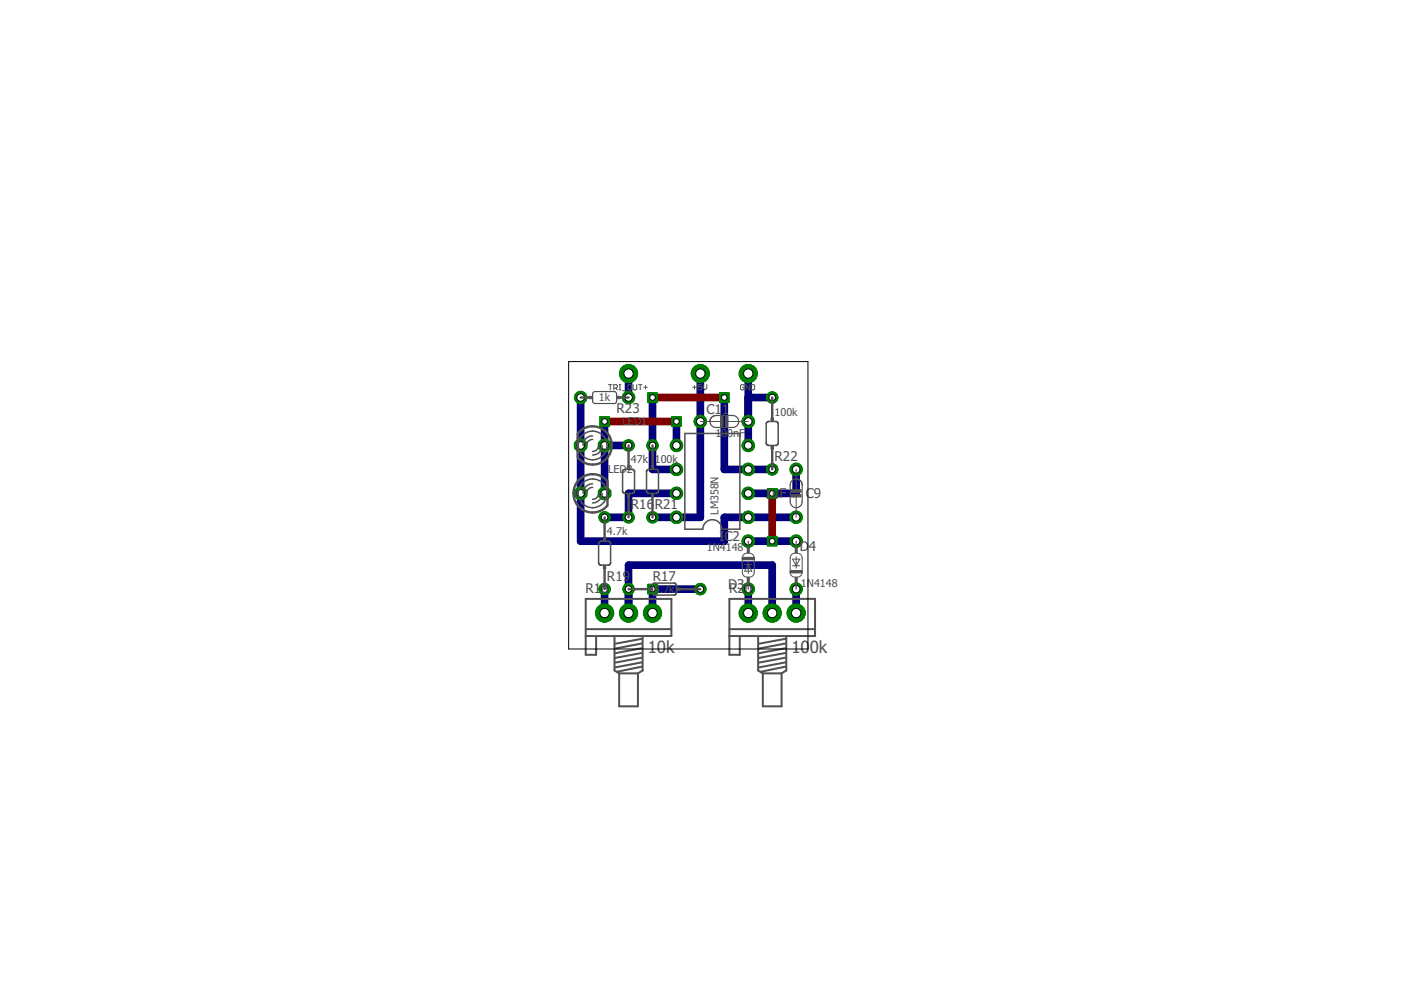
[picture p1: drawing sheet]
<svg xmlns="http://www.w3.org/2000/svg" width="297mm" height="210mm" viewBox="0 0 297 210" stroke-linecap="round" stroke-linejoin="round" font-family="sans-serif">
<defs><g id="words">
<g font-size="3.6" fill="#505050">
<text x="137.3" y="138.4">10k</text>
<text x="167.8" y="138.4">100k</text>
</g>
<g font-size="2.9" fill="#505050">
<text x="130.7" y="87.6">R23</text>
<text x="149.8" y="87.7">C11</text>
<text x="164.2" y="97.7">R22</text>
<text x="133.8" y="107.9">R16</text>
<text x="138.8" y="107.9">R21</text>
<text x="162.1" y="105.6">1u</text>
<text x="165.3" y="105.6">F</text>
<text x="170.8" y="105.6">C9</text>
<text x="152.5" y="114.8">IC2</text>
<text x="169.6" y="116.8">D</text>
<text x="171.5" y="116.8">4</text>
<text x="124.1" y="125.7">R18</text>
<text x="128.7" y="123.1">R19</text>
<text x="138.4" y="123.1">R17</text>
<text x="154.4" y="124.9">D3</text>
<text x="154.6" y="125.7">R20</text>
</g>
<g font-size="2.3" fill="#505050">
<text x="127" y="85.1">1k</text>
<text x="164.2" y="88.1">100k</text>
<text x="132" y="90.1">LED1</text>
<text x="151.7" y="92.6">10</text>
<text x="154.2" y="92.6">0nF</text>
<text x="128.9" y="100.3">LED2</text>
<text x="133.8" y="98.3">47k</text>
<text x="138.8" y="98.3">100k</text>
<text x="128.7" y="113.5">4.7k</text>
<text x="152.3" y="109.2" transform="rotate(-90 152.3 109.2)">LM358N</text>
<text x="149.9" y="116.8">1N4148</text>
<text x="138.7" y="125.7">4</text>
<text x="139.9" y="125.7">.7k</text>
<text x="169.8" y="124.5">1N4148</text>
</g>
</g></defs>
<g fill="none" stroke="#000080" stroke-width="1.6">
<path d="M133.3 79.2v5.1M148.5 79.2v30.5h-10.2M158.6 79.2v15.2M123.1 84.3v30.4h30.5v-5h15.2M128.2 89.4v15.2M128.2 94.4h5.1M138.3 84.3v15.2h5.1M143.4 89.4v5M153.6 84.3v15.2h10.1M158.6 84.3h5.1M168.8 99.5v5.1h-10.2M143.4 104.6h-10.1v5.1h-5.1"/>
<path d="M158.6 114.7h10.2M128.2 124.9v5.1M133.3 130v-10.2h30.4v10.2M148.5 124.9h-10.2v5.1M158.6 124.9v5.1M168.8 124.9v5.1"/>
</g>
<circle cx="168.8" cy="109.7" r="1.31" fill="#008000" stroke="#008000" stroke-width=".21"/>
<circle cx="168.8" cy="109.7" r=".8" fill="#fff" stroke="#000" stroke-width=".21"/>
<circle cx="168.8" cy="99.5" r="1.31" fill="#008000" stroke="#008000" stroke-width=".21"/>
<circle cx="168.8" cy="99.5" r=".8" fill="#fff" stroke="#000" stroke-width=".21"/>
<circle cx="158.6" cy="114.7" r="1.31" fill="#008000" stroke="#008000" stroke-width=".21"/>
<circle cx="158.6" cy="114.7" r=".8" fill="#fff" stroke="#000" stroke-width=".21"/>
<circle cx="158.6" cy="124.9" r="1.31" fill="#008000" stroke="#008000" stroke-width=".21"/>
<circle cx="158.6" cy="124.9" r=".8" fill="#fff" stroke="#000" stroke-width=".21"/>
<circle cx="168.8" cy="124.9" r="1.31" fill="#008000" stroke="#008000" stroke-width=".21"/>
<circle cx="168.8" cy="124.9" r=".8" fill="#fff" stroke="#000" stroke-width=".21"/>
<circle cx="168.8" cy="114.7" r="1.31" fill="#008000" stroke="#008000" stroke-width=".21"/>
<circle cx="168.8" cy="114.7" r=".8" fill="#fff" stroke="#000" stroke-width=".21"/>
<circle cx="128.2" cy="94.4" r="1.42" fill="#008000" stroke="#008000" stroke-width=".21"/>
<circle cx="128.2" cy="94.4" r=".8" fill="#fff" stroke="#000" stroke-width=".21"/>
<circle cx="123.1" cy="94.4" r="1.42" fill="#008000" stroke="#008000" stroke-width=".21"/>
<circle cx="123.1" cy="94.4" r=".8" fill="#fff" stroke="#000" stroke-width=".21"/>
<circle cx="123.1" cy="104.6" r="1.42" fill="#008000" stroke="#008000" stroke-width=".21"/>
<circle cx="123.1" cy="104.6" r=".8" fill="#fff" stroke="#000" stroke-width=".21"/>
<circle cx="128.2" cy="104.6" r="1.42" fill="#008000" stroke="#008000" stroke-width=".21"/>
<circle cx="128.2" cy="104.6" r=".8" fill="#fff" stroke="#000" stroke-width=".21"/>
<circle cx="133.3" cy="94.4" r="1.21" fill="#008000" stroke="#008000" stroke-width=".21"/>
<circle cx="133.3" cy="94.4" r=".7" fill="#fff" stroke="#000" stroke-width=".21"/>
<circle cx="133.3" cy="109.7" r="1.21" fill="#008000" stroke="#008000" stroke-width=".21"/>
<circle cx="133.3" cy="109.7" r=".7" fill="#fff" stroke="#000" stroke-width=".21"/>
<circle cx="148.5" cy="124.9" r="1.21" fill="#008000" stroke="#008000" stroke-width=".21"/>
<circle cx="148.5" cy="124.9" r=".7" fill="#fff" stroke="#000" stroke-width=".21"/>
<circle cx="133.3" cy="124.9" r="1.21" fill="#008000" stroke="#008000" stroke-width=".21"/>
<circle cx="133.3" cy="124.9" r=".7" fill="#fff" stroke="#000" stroke-width=".21"/>
<circle cx="128.2" cy="130" r="1.93" fill="#008000" stroke="#008000" stroke-width=".21"/>
<circle cx="128.2" cy="130" r=".99" fill="#fff" stroke="#000" stroke-width=".21"/>
<circle cx="133.3" cy="130" r="1.93" fill="#008000" stroke="#008000" stroke-width=".21"/>
<circle cx="133.3" cy="130" r=".99" fill="#fff" stroke="#000" stroke-width=".21"/>
<circle cx="138.3" cy="130" r="1.93" fill="#008000" stroke="#008000" stroke-width=".21"/>
<circle cx="138.3" cy="130" r=".99" fill="#fff" stroke="#000" stroke-width=".21"/>
<circle cx="128.2" cy="109.7" r="1.21" fill="#008000" stroke="#008000" stroke-width=".21"/>
<circle cx="128.2" cy="109.7" r=".7" fill="#fff" stroke="#000" stroke-width=".21"/>
<circle cx="128.2" cy="124.9" r="1.21" fill="#008000" stroke="#008000" stroke-width=".21"/>
<circle cx="128.2" cy="124.9" r=".7" fill="#fff" stroke="#000" stroke-width=".21"/>
<circle cx="158.6" cy="130" r="1.93" fill="#008000" stroke="#008000" stroke-width=".21"/>
<circle cx="158.6" cy="130" r=".99" fill="#fff" stroke="#000" stroke-width=".21"/>
<circle cx="163.7" cy="130" r="1.93" fill="#008000" stroke="#008000" stroke-width=".21"/>
<circle cx="163.7" cy="130" r=".99" fill="#fff" stroke="#000" stroke-width=".21"/>
<circle cx="168.8" cy="130" r="1.93" fill="#008000" stroke="#008000" stroke-width=".21"/>
<circle cx="168.8" cy="130" r=".99" fill="#fff" stroke="#000" stroke-width=".21"/>
<circle cx="138.3" cy="94.4" r="1.21" fill="#008000" stroke="#008000" stroke-width=".21"/>
<circle cx="138.3" cy="94.4" r=".7" fill="#fff" stroke="#000" stroke-width=".21"/>
<circle cx="138.3" cy="109.7" r="1.21" fill="#008000" stroke="#008000" stroke-width=".21"/>
<circle cx="138.3" cy="109.7" r=".7" fill="#fff" stroke="#000" stroke-width=".21"/>
<circle cx="163.7" cy="84.3" r="1.21" fill="#008000" stroke="#008000" stroke-width=".21"/>
<circle cx="163.7" cy="84.3" r=".7" fill="#fff" stroke="#000" stroke-width=".21"/>
<circle cx="163.7" cy="99.5" r="1.21" fill="#008000" stroke="#008000" stroke-width=".21"/>
<circle cx="163.7" cy="99.5" r=".7" fill="#fff" stroke="#000" stroke-width=".21"/>
<circle cx="133.3" cy="84.3" r="1.31" fill="#008000" stroke="#008000" stroke-width=".21"/>
<circle cx="133.3" cy="84.3" r=".8" fill="#fff" stroke="#000" stroke-width=".21"/>
<circle cx="123.1" cy="84.3" r="1.31" fill="#008000" stroke="#008000" stroke-width=".21"/>
<circle cx="123.1" cy="84.3" r=".8" fill="#fff" stroke="#000" stroke-width=".21"/>
<circle cx="133.3" cy="79.2" r="1.93" fill="#008000" stroke="#008000" stroke-width=".21"/>
<circle cx="133.3" cy="79.2" r=".99" fill="#fff" stroke="#000" stroke-width=".21"/>
<circle cx="158.6" cy="79.2" r="1.93" fill="#008000" stroke="#008000" stroke-width=".21"/>
<circle cx="158.6" cy="79.2" r=".99" fill="#fff" stroke="#000" stroke-width=".21"/>
<circle cx="148.5" cy="79.2" r="1.93" fill="#008000" stroke="#008000" stroke-width=".21"/>
<circle cx="148.5" cy="79.2" r=".99" fill="#fff" stroke="#000" stroke-width=".21"/>
<circle cx="158.6" cy="89.4" r="1.31" fill="#008000" stroke="#008000" stroke-width=".21"/>
<circle cx="158.6" cy="89.4" r=".8" fill="#fff" stroke="#000" stroke-width=".21"/>
<circle cx="148.5" cy="89.4" r="1.31" fill="#008000" stroke="#008000" stroke-width=".21"/>
<circle cx="148.5" cy="89.4" r=".8" fill="#fff" stroke="#000" stroke-width=".21"/>
<circle cx="158.6" cy="109.7" r="1.31" fill="#008000" stroke="#008000" stroke-width=".21"/>
<circle cx="158.6" cy="109.7" r=".8" fill="#fff" stroke="#000" stroke-width=".21"/>
<circle cx="158.6" cy="104.6" r="1.31" fill="#008000" stroke="#008000" stroke-width=".21"/>
<circle cx="158.6" cy="104.6" r=".8" fill="#fff" stroke="#000" stroke-width=".21"/>
<circle cx="143.4" cy="104.6" r="1.31" fill="#008000" stroke="#008000" stroke-width=".21"/>
<circle cx="143.4" cy="104.6" r=".8" fill="#fff" stroke="#000" stroke-width=".21"/>
<circle cx="143.4" cy="109.7" r="1.31" fill="#008000" stroke="#008000" stroke-width=".21"/>
<circle cx="143.4" cy="109.7" r=".8" fill="#fff" stroke="#000" stroke-width=".21"/>
<circle cx="158.6" cy="99.5" r="1.31" fill="#008000" stroke="#008000" stroke-width=".21"/>
<circle cx="158.6" cy="99.5" r=".8" fill="#fff" stroke="#000" stroke-width=".21"/>
<circle cx="158.6" cy="94.4" r="1.31" fill="#008000" stroke="#008000" stroke-width=".21"/>
<circle cx="158.6" cy="94.4" r=".8" fill="#fff" stroke="#000" stroke-width=".21"/>
<circle cx="143.4" cy="99.5" r="1.31" fill="#008000" stroke="#008000" stroke-width=".21"/>
<circle cx="143.4" cy="99.5" r=".8" fill="#fff" stroke="#000" stroke-width=".21"/>
<circle cx="143.4" cy="94.4" r="1.31" fill="#008000" stroke="#008000" stroke-width=".21"/>
<circle cx="143.4" cy="94.4" r=".8" fill="#fff" stroke="#000" stroke-width=".21"/>
<path d="M142.4 88.3h2v2.1h-2z" fill="#008000" stroke="#008000" stroke-width=".21"/>
<circle cx="143.4" cy="89.4" r=".59" fill="#fff" stroke="#000" stroke-width=".21"/>
<path d="M127.2 88.3h2v2.1h-2z" fill="#008000" stroke="#008000" stroke-width=".21"/>
<circle cx="128.2" cy="89.4" r=".59" fill="#fff" stroke="#000" stroke-width=".21"/>
<path d="M137.3 123.9h2.1v2h-2.1z" fill="#008000" stroke="#008000" stroke-width=".21"/>
<circle cx="138.3" cy="124.9" r=".59" fill="#fff" stroke="#000" stroke-width=".21"/>
<path d="M162.7 113.7h2v2.1h-2z" fill="#008000" stroke="#008000" stroke-width=".21"/>
<circle cx="163.7" cy="114.7" r=".59" fill="#fff" stroke="#000" stroke-width=".21"/>
<path d="M162.7 103.6h2v2h-2z" fill="#008000" stroke="#008000" stroke-width=".21"/>
<circle cx="163.7" cy="104.6" r=".59" fill="#fff" stroke="#000" stroke-width=".21"/>
<path d="M152.5 83.3h2.1v2h-2.1z" fill="#008000" stroke="#008000" stroke-width=".21"/>
<circle cx="153.6" cy="84.3" r=".59" fill="#fff" stroke="#000" stroke-width=".21"/>
<path d="M137.3 83.3h2.1v2h-2.1z" fill="#008000" stroke="#008000" stroke-width=".21"/>
<circle cx="138.3" cy="84.3" r=".59" fill="#fff" stroke="#000" stroke-width=".21"/>
<path d="M128.2 89.4h15.2M138.3 84.3h15.3M163.7 104.6v10.1" fill="none" stroke="#800000" stroke-width="1.6"/>
<circle cx="168.8" cy="109.7" r="1.31" fill="#008000" stroke="#008000" stroke-width=".21"/>
<circle cx="168.8" cy="109.7" r=".8" fill="#fff" stroke="#000" stroke-width=".21"/>
<circle cx="168.8" cy="99.5" r="1.31" fill="#008000" stroke="#008000" stroke-width=".21"/>
<circle cx="168.8" cy="99.5" r=".8" fill="#fff" stroke="#000" stroke-width=".21"/>
<circle cx="158.6" cy="114.7" r="1.31" fill="#008000" stroke="#008000" stroke-width=".21"/>
<circle cx="158.6" cy="114.7" r=".8" fill="#fff" stroke="#000" stroke-width=".21"/>
<circle cx="158.6" cy="124.9" r="1.31" fill="#008000" stroke="#008000" stroke-width=".21"/>
<circle cx="158.6" cy="124.9" r=".8" fill="#fff" stroke="#000" stroke-width=".21"/>
<circle cx="168.8" cy="124.9" r="1.31" fill="#008000" stroke="#008000" stroke-width=".21"/>
<circle cx="168.8" cy="124.9" r=".8" fill="#fff" stroke="#000" stroke-width=".21"/>
<circle cx="168.8" cy="114.7" r="1.31" fill="#008000" stroke="#008000" stroke-width=".21"/>
<circle cx="168.8" cy="114.7" r=".8" fill="#fff" stroke="#000" stroke-width=".21"/>
<circle cx="128.2" cy="94.4" r="1.42" fill="#008000" stroke="#008000" stroke-width=".21"/>
<circle cx="128.2" cy="94.4" r=".8" fill="#fff" stroke="#000" stroke-width=".21"/>
<circle cx="123.1" cy="94.4" r="1.42" fill="#008000" stroke="#008000" stroke-width=".21"/>
<circle cx="123.1" cy="94.4" r=".8" fill="#fff" stroke="#000" stroke-width=".21"/>
<circle cx="123.1" cy="104.6" r="1.42" fill="#008000" stroke="#008000" stroke-width=".21"/>
<circle cx="123.1" cy="104.6" r=".8" fill="#fff" stroke="#000" stroke-width=".21"/>
<circle cx="128.2" cy="104.6" r="1.42" fill="#008000" stroke="#008000" stroke-width=".21"/>
<circle cx="128.2" cy="104.6" r=".8" fill="#fff" stroke="#000" stroke-width=".21"/>
<circle cx="133.3" cy="94.4" r="1.21" fill="#008000" stroke="#008000" stroke-width=".21"/>
<circle cx="133.3" cy="94.4" r=".7" fill="#fff" stroke="#000" stroke-width=".21"/>
<circle cx="133.3" cy="109.7" r="1.21" fill="#008000" stroke="#008000" stroke-width=".21"/>
<circle cx="133.3" cy="109.7" r=".7" fill="#fff" stroke="#000" stroke-width=".21"/>
<circle cx="148.5" cy="124.9" r="1.21" fill="#008000" stroke="#008000" stroke-width=".21"/>
<circle cx="148.5" cy="124.9" r=".7" fill="#fff" stroke="#000" stroke-width=".21"/>
<circle cx="133.3" cy="124.9" r="1.21" fill="#008000" stroke="#008000" stroke-width=".21"/>
<circle cx="133.3" cy="124.9" r=".7" fill="#fff" stroke="#000" stroke-width=".21"/>
<circle cx="128.2" cy="130" r="1.93" fill="#008000" stroke="#008000" stroke-width=".21"/>
<circle cx="128.2" cy="130" r=".99" fill="#fff" stroke="#000" stroke-width=".21"/>
<circle cx="133.3" cy="130" r="1.93" fill="#008000" stroke="#008000" stroke-width=".21"/>
<circle cx="133.3" cy="130" r=".99" fill="#fff" stroke="#000" stroke-width=".21"/>
<circle cx="138.3" cy="130" r="1.93" fill="#008000" stroke="#008000" stroke-width=".21"/>
<circle cx="138.3" cy="130" r=".99" fill="#fff" stroke="#000" stroke-width=".21"/>
<circle cx="128.2" cy="109.7" r="1.21" fill="#008000" stroke="#008000" stroke-width=".21"/>
<circle cx="128.2" cy="109.7" r=".7" fill="#fff" stroke="#000" stroke-width=".21"/>
<circle cx="128.2" cy="124.9" r="1.21" fill="#008000" stroke="#008000" stroke-width=".21"/>
<circle cx="128.2" cy="124.9" r=".7" fill="#fff" stroke="#000" stroke-width=".21"/>
<circle cx="158.6" cy="130" r="1.93" fill="#008000" stroke="#008000" stroke-width=".21"/>
<circle cx="158.6" cy="130" r=".99" fill="#fff" stroke="#000" stroke-width=".21"/>
<circle cx="163.7" cy="130" r="1.93" fill="#008000" stroke="#008000" stroke-width=".21"/>
<circle cx="163.7" cy="130" r=".99" fill="#fff" stroke="#000" stroke-width=".21"/>
<circle cx="168.8" cy="130" r="1.93" fill="#008000" stroke="#008000" stroke-width=".21"/>
<circle cx="168.8" cy="130" r=".99" fill="#fff" stroke="#000" stroke-width=".21"/>
<circle cx="138.3" cy="94.4" r="1.21" fill="#008000" stroke="#008000" stroke-width=".21"/>
<circle cx="138.3" cy="94.4" r=".7" fill="#fff" stroke="#000" stroke-width=".21"/>
<circle cx="138.3" cy="109.7" r="1.21" fill="#008000" stroke="#008000" stroke-width=".21"/>
<circle cx="138.3" cy="109.7" r=".7" fill="#fff" stroke="#000" stroke-width=".21"/>
<circle cx="163.7" cy="84.3" r="1.21" fill="#008000" stroke="#008000" stroke-width=".21"/>
<circle cx="163.7" cy="84.3" r=".7" fill="#fff" stroke="#000" stroke-width=".21"/>
<circle cx="163.7" cy="99.5" r="1.21" fill="#008000" stroke="#008000" stroke-width=".21"/>
<circle cx="163.7" cy="99.5" r=".7" fill="#fff" stroke="#000" stroke-width=".21"/>
<circle cx="133.3" cy="84.3" r="1.31" fill="#008000" stroke="#008000" stroke-width=".21"/>
<circle cx="133.3" cy="84.3" r=".8" fill="#fff" stroke="#000" stroke-width=".21"/>
<circle cx="123.1" cy="84.3" r="1.31" fill="#008000" stroke="#008000" stroke-width=".21"/>
<circle cx="123.1" cy="84.3" r=".8" fill="#fff" stroke="#000" stroke-width=".21"/>
<circle cx="133.3" cy="79.2" r="1.93" fill="#008000" stroke="#008000" stroke-width=".21"/>
<circle cx="133.3" cy="79.2" r=".99" fill="#fff" stroke="#000" stroke-width=".21"/>
<circle cx="158.6" cy="79.2" r="1.93" fill="#008000" stroke="#008000" stroke-width=".21"/>
<circle cx="158.6" cy="79.2" r=".99" fill="#fff" stroke="#000" stroke-width=".21"/>
<circle cx="148.5" cy="79.2" r="1.93" fill="#008000" stroke="#008000" stroke-width=".21"/>
<circle cx="148.5" cy="79.2" r=".99" fill="#fff" stroke="#000" stroke-width=".21"/>
<circle cx="158.6" cy="89.4" r="1.31" fill="#008000" stroke="#008000" stroke-width=".21"/>
<circle cx="158.6" cy="89.4" r=".8" fill="#fff" stroke="#000" stroke-width=".21"/>
<circle cx="148.5" cy="89.4" r="1.31" fill="#008000" stroke="#008000" stroke-width=".21"/>
<circle cx="148.5" cy="89.4" r=".8" fill="#fff" stroke="#000" stroke-width=".21"/>
<circle cx="158.6" cy="109.7" r="1.31" fill="#008000" stroke="#008000" stroke-width=".21"/>
<circle cx="158.6" cy="109.7" r=".8" fill="#fff" stroke="#000" stroke-width=".21"/>
<circle cx="158.6" cy="104.6" r="1.31" fill="#008000" stroke="#008000" stroke-width=".21"/>
<circle cx="158.6" cy="104.6" r=".8" fill="#fff" stroke="#000" stroke-width=".21"/>
<circle cx="143.4" cy="104.6" r="1.31" fill="#008000" stroke="#008000" stroke-width=".21"/>
<circle cx="143.4" cy="104.6" r=".8" fill="#fff" stroke="#000" stroke-width=".21"/>
<circle cx="143.4" cy="109.7" r="1.31" fill="#008000" stroke="#008000" stroke-width=".21"/>
<circle cx="143.4" cy="109.7" r=".8" fill="#fff" stroke="#000" stroke-width=".21"/>
<circle cx="158.6" cy="99.5" r="1.31" fill="#008000" stroke="#008000" stroke-width=".21"/>
<circle cx="158.6" cy="99.5" r=".8" fill="#fff" stroke="#000" stroke-width=".21"/>
<circle cx="158.6" cy="94.4" r="1.31" fill="#008000" stroke="#008000" stroke-width=".21"/>
<circle cx="158.6" cy="94.4" r=".8" fill="#fff" stroke="#000" stroke-width=".21"/>
<circle cx="143.4" cy="99.5" r="1.31" fill="#008000" stroke="#008000" stroke-width=".21"/>
<circle cx="143.4" cy="99.5" r=".8" fill="#fff" stroke="#000" stroke-width=".21"/>
<circle cx="143.4" cy="94.4" r="1.31" fill="#008000" stroke="#008000" stroke-width=".21"/>
<circle cx="143.4" cy="94.4" r=".8" fill="#fff" stroke="#000" stroke-width=".21"/>
<path d="M142.4 88.3h2v2.1h-2z" fill="#008000" stroke="#008000" stroke-width=".21"/>
<circle cx="143.4" cy="89.4" r=".59" fill="#fff" stroke="#000" stroke-width=".21"/>
<path d="M127.2 88.3h2v2.1h-2z" fill="#008000" stroke="#008000" stroke-width=".21"/>
<circle cx="128.2" cy="89.4" r=".59" fill="#fff" stroke="#000" stroke-width=".21"/>
<path d="M137.3 123.9h2.1v2h-2.1z" fill="#008000" stroke="#008000" stroke-width=".21"/>
<circle cx="138.3" cy="124.9" r=".59" fill="#fff" stroke="#000" stroke-width=".21"/>
<path d="M162.7 113.7h2v2.1h-2z" fill="#008000" stroke="#008000" stroke-width=".21"/>
<circle cx="163.7" cy="114.7" r=".59" fill="#fff" stroke="#000" stroke-width=".21"/>
<path d="M162.7 103.6h2v2h-2z" fill="#008000" stroke="#008000" stroke-width=".21"/>
<circle cx="163.7" cy="104.6" r=".59" fill="#fff" stroke="#000" stroke-width=".21"/>
<path d="M152.5 83.3h2.1v2h-2.1z" fill="#008000" stroke="#008000" stroke-width=".21"/>
<circle cx="153.6" cy="84.3" r=".59" fill="#fff" stroke="#000" stroke-width=".21"/>
<path d="M137.3 83.3h2.1v2h-2.1z" fill="#008000" stroke="#008000" stroke-width=".21"/>
<circle cx="138.3" cy="84.3" r=".59" fill="#fff" stroke="#000" stroke-width=".21"/>
<path d="M125.8 83.2l.4-.2h4.2l.3 .4v1.8l-.5 .4-4.2-.1-.4-.5zM150.8 88.6l.4-.4 .6-.1h3.5a1.27 1.27 0 0 1 1.3 1.3 1.27 1.27 0 0 1-1.3 1.2h-3.5a1.27 1.27 0 0 1-1.2-.7 1.27 1.27 0 0 1 .2-1.3zM158.6 114.7v1.3M167.8 102a1.27 1.27 0 0 1 1.4-.4 1.27 1.27 0 0 1 .9 1.2v3.6a1.27 1.27 0 0 1-1.3 1.3 1.27 1.27 0 0 1-1.3-1.3v-3.6zM168.8 114.7v1.3M158.6 123.6v1.3M168.8 123.6v1.3" fill="none" stroke="#505050" stroke-width=".25"/>
<g fill="#505050" stroke="#505050" stroke-width=".21">
<path d="M167.8 103.8h2v.6h-2z"/>
<path d="M167.8 104.9h2v.5h-2z"/>
<path d="M157.4 118.2h2.5v.5h-2.5z"/>
<path d="M158.4 116.1h.5v1.1h-.5z"/>
<path d="M158.4 122.5h.5v1.1h-.5z"/>
<path d="M167.5 121h2.6v.5h-2.6z"/>
<path d="M168.6 122.5h.4v1.1h-.4z"/>
<path d="M168.6 116.1h.4v1.1h-.4z"/>
<path d="M133 104.6h.5v.8h-.5z"/>
<path d="M133 98.8h.5v.7h-.5z"/>
<path d="M137.6 124.7h.7v.5h-.7z"/>
<path d="M143.4 124.7h.8v.5h-.8z"/>
<path d="M127.9 119.8h.5v.8h-.5z"/>
<path d="M127.9 114h.5v.7h-.5z"/>
<path d="M138.1 104.6h.5v.8h-.5z"/>
<path d="M138.1 98.8h.5v.7h-.5z"/>
<path d="M163.5 94.4h.5v.8h-.5z"/>
<path d="M163.5 88.6h.5v.8h-.5z"/>
<path d="M124.9 84h.7v.5h-.7z"/>
<path d="M130.7 84h.8v.5h-.8z"/>
<path d="M152.8 88.3h.5v2.1h-.5z"/>
<path d="M153.8 88.3h.5v2.1h-.5z"/>
</g>
<g fill="none" stroke="#505050" stroke-width=".21">
<path d="M129 81.6h.8M129.4 81.6v1.1M130.1 82.3h.6l.2-.2v-.4l-.2-.1h-.6v1.1M130.5 82.3l.4 .4M131.3 81.6h.3M131.3 82.7h.3M131.4 81.6v1.1M132 82.8h.8M133.1 81.7l.2-.1h.4l.2 .1v.8l-.2 .2h-.4l-.2-.2zM134.2 81.6v.9l.2 .2h.4l.2-.2v-.9M135.4 81.6h.7M135.7 81.6v1.1"/>
<path d="M136.5 82.1h.7M136.9 81.7v.8M146.9 82.1h.7M147.2 81.7v.8M148.5 89.4h4.3M148.7 81.6h-.7v.5l.4-.2 .3 .2v.4l-.2 .2h-.3l-.2-.2M149.1 81.6v.7l.4 .4 .4-.4v-.7M154.3 89.4h4.3M157.8 81.7l-.2-.1-.6 .1v.8l.2 .2 .6-.2v-.4h-.4M158.9 81.6v1.1l-.8-1.1v1.1M159.3 81.6h.5l.2 .1v.8l-.2 .2h-.5zM168.8 99.5v4.3"/>
<path d="M157.7 117.6a1.33 1.33 0 0 1 2.2 .7v3a1.3 1.3 0 0 1-1.3 1.1 1.3 1.3 0 0 1-1.2-1.1v-3zM157.9 119.7h1.5M158.6 119.2v2.4M158.6 119.7l.8 1.4h-1.5zM167.8 117.6a1.34 1.34 0 0 1 2.3 .7v3a1.3 1.3 0 0 1-1.3 1.1 1.3 1.3 0 0 1-1.3-1.1v-3zM168 118.6h1.6l-.8 1.4zM168 120h1.6M168.8 105.4v4.3M168.8 118v2.5"/>
</g>
<g fill="none" stroke="#505050" stroke-width=".32">
<path d="M123.2 96.2a3 3 0 0 0 4.9 .1M123.2 92.6a3 3 0 0 1 4.9 0M123.3 92.5a3.1 3.1 0 0 0 0 3.9M125.6 93.2l-.5 .1-.4 .3-.3 .8M125.6 92.4a2.02 2.02 0 0 0-2 2M126.9 94.4l-.3 .8-.4 .4-.6 .1M127.7 94.4a2.02 2.02 0 0 1-2.1 2.1M127.9 92.4a3.1 3.1 0 0 1 .1 4M132.1 99.7l.4-.2h1.5l.5 .4v4.2l-.2 .4-1.8 .1-.4-.2zM137.2 99.7l.4-.2h1.5l.5 .4v4.2l-.2 .4-1.8 .1-.4-.2zM145.2 91.9h11.7v20.3h-3.8a2.03 2.03 0 0 0-2.1-2 2.03 2.03 0 0 0-2 2h-3.8zM162.6 89.6l.4-.2h1.5l.5 .3v4.2l-.4 .5h-1.8l-.3-.3z"/>
<path d="M123.2 102.8a3.1 3.1 0 0 1 4.9 0M123.2 106.5a3 3 0 0 0 4.9 0M123.3 102.7a3 3 0 0 0 .1 3.9M125.6 103.3l-.5 .2-.4 .3-.3 .8M125.6 102.6a2.02 2.02 0 0 0-2 2M126.9 104.6l-.3 .8-.4 .3-.6 .2M127 115l.4-.3h1.5l.5 .4 .1 4.2-.3 .4-1.8 .1-.5-.3zM127.7 104.6a2.06 2.06 0 0 1-2.1 2M128 102.6a3.1 3.1 0 0 1 0 4M138.4 123.8l.5-.2 4.2 .1 .3 .4v1.7l-.5 .4h-4.2l-.4-.5z"/>
</g>
<g fill="none" stroke="#505050" stroke-width=".51">
<path d="M122.5 91.9v5.1M122.6 91.8a4.1 4.1 0 0 1 6.6 .6M123.1 84.3h1.8M129.1 92.3a4.1 4.1 0 0 1-1.1 5.4 4.1 4.1 0 0 1-5.5-.7M131.5 84.3h1.8M133.3 94.4v4.4M138.3 94.4v4.4M163.7 84.3v4.3M163.7 95.2v4.3M122.1 106.6a4.1 4.1 0 0 0 6.6 .6M128.2 109.7v4.3M128.8 102a4.1 4.1 0 0 0-5.5-.7 4.1 4.1 0 0 0-1.1 5.4"/>
<path d="M128.8 102.1v5M133.3 105.4v4.3M138.3 105.4v4.3M128.2 120.6v4.3M133.3 124.9h4.3M144.2 124.9h4.3"/>
</g>
<g fill="none" stroke="#505050" stroke-width=".42">
<path d="M124.2 134.9h18.1v-7.9h-18.1v11.8h2.2v-3.8M124.2 133.4h18.1M130.3 135v7.2l1 .6M136.1 139.4l-5.6 1.1M136.1 138.5l-5.6 1M136.1 137.4l-5.6 1.1M136.1 136.4l-5.6 1.1M136.1 135.4l-5.6 1.1M136.2 135v7.2l-.9 .6M154.6 134.9h18.2v-7.9h-18.2v11.8h2.2v-3.8M154.6 133.4h18.2M160.7 135v7.2l1 .6"/>
<path d="M166.5 139.4l-5.6 1.1M166.5 138.5l-5.6 1M166.5 137.4l-5.6 1.1M166.5 136.4l-5.6 1.1M166.5 135.4l-5.6 1.1M166.7 135v7.2l-1 .6M131.3 142.8v7h4v-7M131.3 142.8h4M136.1 140.4l-5.6 1.1M136.1 141.4l-5.2 1M161.7 142.8h4M161.7 142.8v7h4v-7"/>
<path d="M166.5 140.4l-5.6 1.1M166.5 141.4l-5.1 1"/>
</g>
<path d="M120.6 76.7h50.7v60.9h-50.7z" fill="none" stroke="#000" stroke-width=".21"/>
<use href="#words"/>
</svg>
